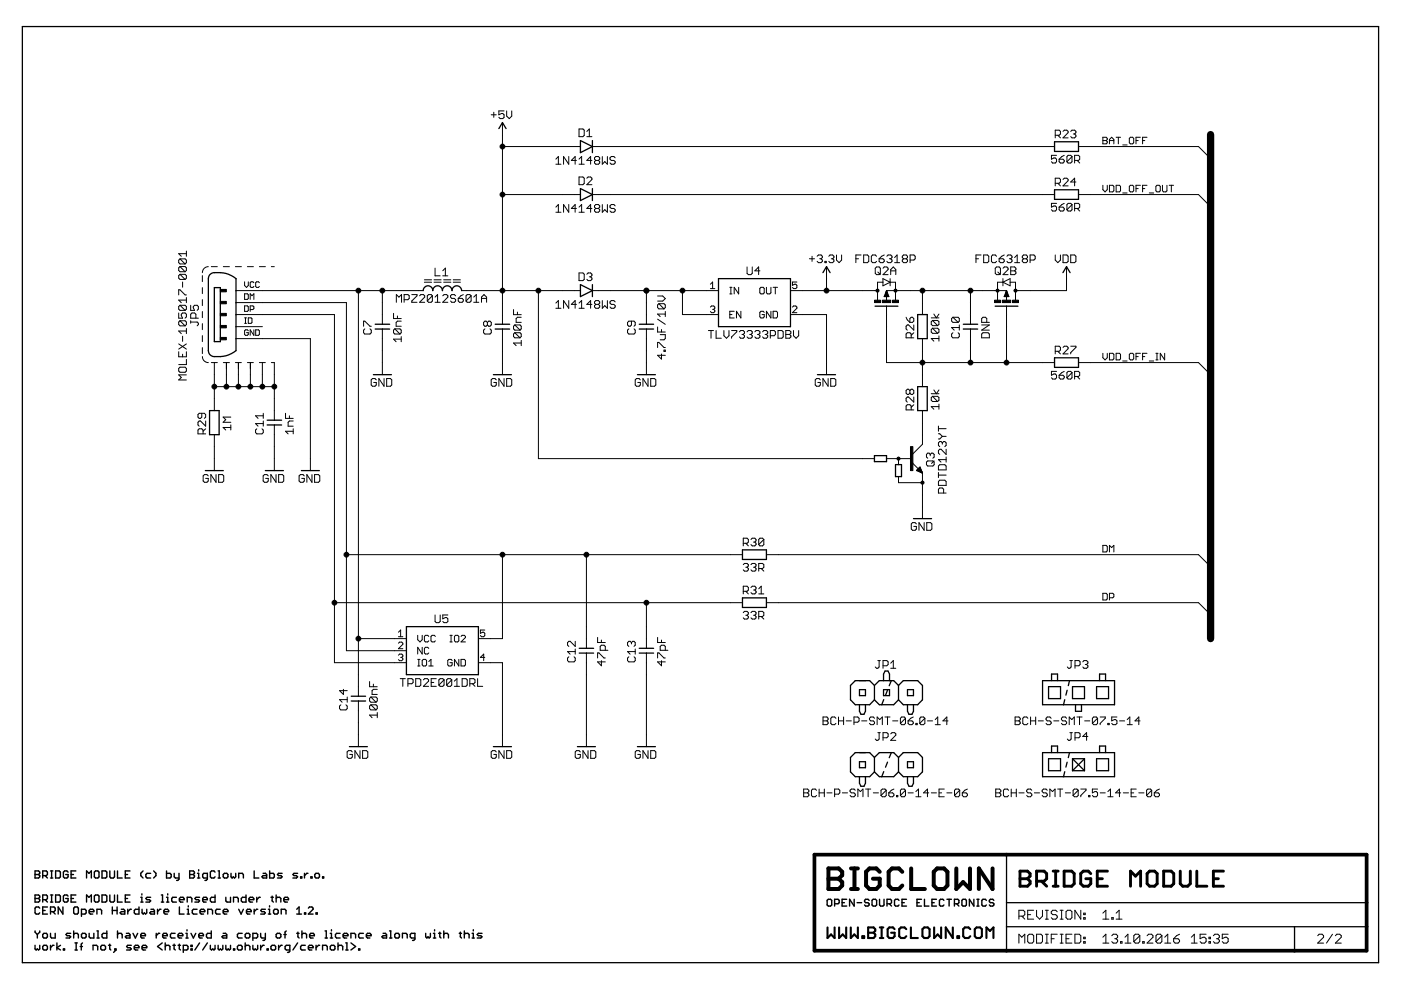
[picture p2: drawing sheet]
<svg xmlns="http://www.w3.org/2000/svg" width="297mm" height="210mm" viewBox="0 0 297 210" stroke-linecap="round" stroke-linejoin="round" font-family="sans-serif">
<g fill="none" stroke="#000" stroke-width=".3">
<path d="M7.4 184.7h.8l.2 .2v.3l-.2 .2 .2 .3v.2l-.2 .3h-.8zM7.4 189.8h.8l.2 .2v.2l-.2 .3 .2 .3v.2l-.2 .3h-.8zM7.4 197.4v.2l.5 .5M7.4 185.4h.8M7.4 190.5h.8M7.9 198.1v.8M8.4 192.6l-.2-.3h-.5l-.3 .3v.9l.3 .3h.5l.2-.3M8.4 197.4v.2l-.5 .5M9.1 185.7h.7l.3-.3v-.5l-.3-.2h-.7v1.5M9.1 190.8h.7l.3-.3v-.5l-.3-.2h-.7v1.5M9.1 193h.5M9.3 197.9h.5l.3 .2v.5l-.3 .3h-.5l-.2-.3v-.5z"/>
<path d="M9.6 185.7l.5 .5M9.6 190.8l.5 .5M10.1 192.3h-1v1.5h1M10.7 184.7h.5M10.7 186.2h.5M10.7 189.8h.5M10.7 191.3h.5M10.7 193.3h.8l.2-.3v-.4l-.2-.3h-.8v1.5M10.7 197.9v.7l.2 .3h.8v-1M10.9 184.7v1.5M10.9 189.8v1.5M11.2 193.3l.5 .5"/>
<path d="M11.8 184.7h.8l.2 .2v1l-.2 .3h-.8zM11.8 189.8h.8l.2 .2v1l-.2 .3h-.8zM12.1 199.9v1.5M13.3 192.3v1.5l-1-1.5v1.5M14.4 184.9l-.2-.2h-.5l-.3 .2v1l.3 .3h.5l.2-.3v-.5h-.5M14.4 190l-.2-.2h-.5l-.3 .2v1l.3 .3h.5l.2-.3v-.5h-.5M15 197.9h-.8l-.2 .2 .2 .3h.5l.3 .2-.3 .3h-.7M15.1 185.4h.5M15.1 190.5h.5M15.6 197.4v1.5M15.6 198.1l.3-.2h.5l.2 .2v.8M15.9 192.3h.5l.2 .3v.9l-.2 .3h-.5l-.3-.3v-.9z"/>
<path d="M15.9 199.9h.5M16.1 184.7h-1v1.5h1M16.1 189.8h-1v1.5h1M16.2 199.9v1.5M17.3 193.8h.7l.3-.3v-.5l-.3-.2h-.7v1.5M17.5 199.9l-.3 .3v1.2M17.5 197.9h.5l.3 .2v.5l-.3 .3h-.5l-.2-.3v-.5zM18.4 186.2v-1.5l.5 .5 .5-.5v1.5M18.4 191.3v-1.5l.5 .4 .5-.4v1.5M18.9 193.3h1l-.2-.5h-.5l-.3 .2v.5l.3 .3h.5M18.9 197.9v.7l.3 .3h.7v-1M20 190l.3-.2h.4l.3 .2v1l-.3 .3h-.4l-.3-.3z"/>
<path d="M20.3 184.7h.4l.3 .2v1l-.3 .3h-.4l-.3-.3v-1zM20.6 193.8v-1h.7l.2 .2v.8M20.6 198.9h.4M20.6 197.4h.2v1.5M21.6 184.7h.8l.2 .2v1l-.2 .3h-.8zM21.6 189.8h.8l.2 .2v1l-.2 .3h-.8zM22.6 197.4v1.5h-.7l-.3-.3v-.5l.3-.2h.7M23.3 184.7v1.2l.2 .3h.5l.3-.3v-1.2M23.3 189.8v1.2l.2 .3h.5l.3-.3v-1.2M23.8 193h1M23.8 192.3v1.5M24.8 192.3v1.5"/>
<path d="M24.9 184.7v1.5h1M24.9 189.8v1.5h1M24.9 197.4v1.5M24.9 198.1l.3-.2h.5l.2 .2v.8M25.7 192.8h.5l.3 .2v.8h-.8l-.2-.3 .2-.2h.8M26.6 185.4h.5M26.6 190.5h.5M26.8 197.9h.5l.3 .2v.8h-.8l-.2-.3 .2-.2h.8M27.1 192.8v1M27.6 184.7h-1v1.5h1M27.6 189.8h-1v1.5h1M27.9 192.8h-.3l-.5 .5"/>
<path d="M28.2 197.9l.5 1 .5-1M29.5 192.3v1.5h-.8l-.2-.3v-.5l.2-.2h.8M29.8 198.4h1v-.3l-.2-.2h-.5l-.3 .2v.5l.3 .3h.5M29.8 191.3h.5M29.8 190.2h.3v1.1M30.1 189.5v.3M30.1 192.8v.7l.3 .3 .2-.3 .3 .3 .2-.3v-.7M30.3 184.7l-.5 .5v.5l.5 .5M31.9 185.2h-.7l-.3 .2v.5l.3 .3h.7M31.9 190.2h-.7l-.3 .3 .3 .3h.5l.2 .2-.2 .3h-.8M32 192.8h.5l.2 .2v.8h-.7l-.3-.3 .3-.2h.7M32.6 184.7l.5 .5v.5l-.5 .5"/>
<path d="M33.1 197.9v1M33.4 192.8v1M33.9 197.9h-.3l-.5 .5M34.1 192.8h-.2l-.5 .5M34.2 189.8h.3v1.5M34.2 191.3h.5M34.4 199.9l-1 .8 1 .7M34.5 198.4h1l-.3-.5h-.5l-.2 .2v.5l.2 .3h.5M34.8 193.3h1l-.3-.5h-.5l-.2 .2v.5l.2 .3h.5M35 199.9v1.5M35.3 184.7v1.5h.7l.3-.3v-.5l-.3-.2h-.7M35.3 191.3h.5"/>
<path d="M35.3 190.2h.3v1.1M35.6 189.5v.3M36.9 185.2v.7l.3 .3h.8M37.1 197.9h-.7l-.3 .2v.5l.3 .3h.7M37.4 190.2h-.8l-.2 .3v.5l.2 .3h.8M37.8 198.4h1l-.3-.5h-.5l-.2 .2v.5l.2 .3h.5M38 185.2v1.2l-.3 .3h-.3M38 190.8h1l-.2-.6h-.5l-.3 .3v.5l.3 .3h.5M38 192.3v1.5h1M39.4 198.9h.5M39.4 197.9h.2v1M39.6 197.1v.3"/>
<path d="M39.7 191.3v-1.1h.7l.3 .3v.8M39.7 193.8h.5M39.7 192.8h.2v1M39.9 192v.3M40.2 184.7h.8l.2 .2v.3l-.2 .2 .2 .3v.2l-.2 .3h-.8zM40.2 185.4h.8M40.5 197.9l.5 1 .5-1M41.8 192.8h-.8l-.2 .2v.5l.2 .3h.8M41.9 186.2h.5M41.9 185.2h.2v1M42.1 184.4v.3M42.1 198.4h1v-.3l-.2-.2h-.5l-.3 .2v.5l.3 .3h.5"/>
<path d="M42.3 190.2h-.7l-.3 .3 .3 .3h.5l.2 .2-.2 .3h-.8M42.3 199.9l-1 1.5M42.4 193.3h1v-.3l-.2-.2h-.5l-.3 .2v.5l.3 .3h.5M43 190.8h1v-.3l-.3-.3h-.5l-.2 .3v.5l.2 .3h.5M44 186.2h-.8l-.2-.3v-.5l.2-.2h.8v1.2l-.3 .3h-.2M44 199.9l-1 1.5M44 193.8v-1h.8l.3 .2v.8M44.8 197.4v1.5h-.8l-.2-.3v-.5l.2-.2h.8M45.6 184.9l-.2-.2h-.5l-.3 .2v1l.3 .3h.5l.2-.3M45.6 189.8v1.5h-.7l-.3-.3v-.5l.3-.3h.7M46.2 184.7h.3v1.5M46.2 186.2h.5"/>
<path d="M46.7 192.8h-.7l-.3 .2v.5l.3 .3h.7M47.3 197.9h.5l.3 .2v.8h-.8l-.2-.3 .2-.2h.8M47.3 185.4l.3-.2h.5l.2 .2v.5l-.2 .3h-.5l-.3-.3zM47.3 193.3h1l-.2-.5h-.5l-.3 .2v.5l.3 .3h.5M47.9 190.2v.8l.2 .3h.8v-1.1M49 185.2v.7l.2 .3 .3-.3 .2 .3 .3-.3v-.7M49.5 191.3v-1.1h.8l.2 .3v.8M50.6 186.2v-1h.8l.2 .2v.8M50.6 192.8l.5 1 .5-1M51.4 197.9h-.8l-.3 .2v.5l.3 .3h.8M52 199.9v1.5M52.2 189.8v1.5h-.8l-.2-.3v-.5l.2-.3h.8"/>
<path d="M52.2 197.9h.5l.3 .2v.5l-.3 .3h-.5l-.2-.3v-.5zM52.3 193.3h1v-.3l-.3-.2h-.5l-.2 .2v.5l.2 .3h.5M52.8 190.8h1v-.3l-.2-.3h-.6l-.2 .3v.5l.2 .3h.6M53.6 198.9h.8l.2-.3v-.5l-.2-.2h-.8v1.5M53.9 184.7v1.5h1M53.9 192.8v1M54.4 190.2v1.1M54.7 192.8h-.3l-.5 .5M55.2 190.2h-.3l-.5 .6M55.3 197.9v.7l.2 .3h.8M55.8 185.2h.5l.2 .2v.8h-.7l-.3-.3 .3-.2h.7M56.3 192.8h-.8l-.2 .2 .2 .3h.5l.3 .2-.3 .3h-.7"/>
<path d="M56.3 197.9v1.2l-.3 .3h-.2M56.9 193.8h.5M56.9 192.8h.2v1M57.1 192v.3M57.2 184.7v1.5h.7l.3-.3v-.5l-.3-.2h-.7M57.4 190.2h.6M57.7 190v1l.3 .3M58 193l.3-.2h.4l.3 .2v.5l-.3 .3h-.4l-.3-.3zM58.5 190.5l.3-.3h.5l.2 .3v.8M58.5 189.8v1.5M58.8 197.9h.5l.2 .2v.5l-.2 .3h-.5l-.3-.3v-.5zM59.6 193.8v-1h.8l.2 .2v.8"/>
<path d="M59.8 185.2h-.7l-.3 .2 .3 .3h.5l.2 .2-.2 .3h-.8M60.2 190.8h1l-.3-.6h-.5l-.2 .3v.5l.2 .3h.5M60.2 198.1h.5M60.7 197.4l-.3 .2v1.3M62.9 193.8h1M62.9 192.8l.5-.5v1.5M62.9 197.9h.5M63.1 185.2h-.8l-.2 .2 .2 .3h.5l.3 .2-.3 .3h-.7M63.1 199.9l-1 1.5M63.2 197.6v1l.2 .3M63.7 185.9h.3v.3h-.3zM64 198.1l.3-.2h.4l.3 .2v.8"/>
<path d="M64 197.4v1.5M64.6 185.2v1M64.6 193.5h.2v.3h-.2zM65.3 185.2h-.3l-.4 .5M65.4 192.6l.2-.3h.5l.3 .3v.2l-1 1h1M65.6 198.4h1.1v-.3l-.3-.2h-.5l-.3 .2v.5l.3 .3h.5M65.9 185.9h.3v.3h-.3zM66.7 185.4l.3-.2h.5l.2 .2v.5l-.2 .3h-.5l-.3-.3zM67 193.5h.3v.3h-.3zM68.4 185.9h.2v.3h-.2zM68.9 198.9h.5M68.9 197.4h.3v1.5"/>
<path d="M70 198.9h.5M70 197.9h.3v1M70.3 197.1v.3M71.7 199.9v1.5M72.1 197.9h-.7l-.3 .2v.5l.3 .3h.7M72.7 198.4h1.1v-.3l-.3-.2h-.5l-.3 .2v.5l.3 .3h.5M73.3 199.9h.3v1.5M74.4 198.9v-1h.7l.3 .2v.8M74.4 199.9l1 .8-1 .7M77 197.9h-.7l-.3 .2v.5l.3 .3h.7M77.7 198.4h1v-.3l-.3-.2h-.5l-.2 .2v.5l.2 .3h.5M81.2 197.9h.5l.3 .2v.8h-.8l-.2-.3 .2-.2h.8"/>
<path d="M82.6 198.9h.5M82.6 197.4h.2v1.5M83.7 198.1l.2-.2h.5l.3 .2v.5l-.3 .3h-.5l-.2-.3zM85.3 198.9v-1h.8l.2 .2v.8M88 198.9h-.8l-.2-.3v-.5l.2-.2h.8v1.2l-.3 .3h-.2M90.3 197.9v.7l.2 .3 .2-.3 .3 .3 .2-.3v-.7M91.9 198.9h.5M91.9 197.9h.2v1M92.1 197.1v.3M93 197.9h.5M93.2 197.6v1l.3 .3M94.1 198.1l.2-.2h.5l.3 .2v.8"/>
<path d="M94.1 197.4v1.5M97.4 197.9h.5M97.6 197.6v1l.3 .3M98.4 198.1l.3-.2h.5l.3 .2v.8M98.4 197.4v1.5M100.1 198.9h.5M100.1 197.9h.3v1M100.4 197.1v.3M102.2 197.9h-.8l-.2 .2 .2 .3h.5l.3 .2-.3 .3h-.7M175.4 190.9l.2-.2h.5l.2 .2v1l-.2 .2h-.5l-.2-.2zM177 191.6h.7l.2-.2v-.5l-.2-.2h-.7v1.4M178.5 191.4h.5"/>
<path d="M179.5 190.7h-1v1.4h1M181.1 190.7v1.4l-1-1.4v1.4M181.7 191.4h1M184.3 190.9l-.3-.2h-.5l-.2 .2v.3l.2 .2h.5l.3 .2v.3l-.3 .2h-.5l-.2-.2M184.9 190.9l.2-.2h.5l.3 .2v1l-.3 .2h-.5l-.2-.2zM186.5 190.7v1.2l.2 .2h.5l.2-.2v-1.2M188.1 191.6h.7l.2-.2v-.5l-.2-.2h-.7v1.4M188.6 191.6l.4 .5M190.6 190.9l-.2-.2h-.5l-.2 .2v1l.2 .2h.5l.2-.2M191.2 191.4h.5M192.2 190.7h-1v1.4h1M194.4 191.4h.5"/>
<path d="M195.4 190.7h-1v1.4h1M196 190.7v1.4h1M197.6 191.4h.5M198.5 190.7h-.9v1.4h.9M200.1 190.9l-.2-.2h-.5l-.2 .2v1l.2 .2h.5l.2-.2M200.8 190.7h.9M201.2 190.7v1.4M202.4 191.6h.7l.2-.2v-.5l-.2-.2h-.7v1.4M202.8 191.6l.5 .5M203.9 190.9l.3-.2h.5l.2 .2v1l-.2 .2h-.5l-.3-.2zM206.5 190.7v1.4l-1-1.4v1.4M207.1 190.7h.5"/>
<path d="M207.1 192.1h.5M207.3 190.7v1.4M209.1 190.9l-.2-.2h-.5l-.2 .2v1l.2 .2h.5l.2-.2M210.7 190.9l-.2-.2h-.5l-.2 .2v.3l.2 .2h.5l.2 .2v.3l-.2 .2h-.5l-.2-.2M7.4 200.4v.8l.3 .2 .2-.2 .3 .2 .2-.2v-.8M9.3 200.4h.5l.3 .3v.5l-.3 .2h-.5l-.2-.2v-.5zM10.7 200.4v1M11.5 200.4h-.3l-.5 .5M12.8 200.4l-.7 .5 .7 .5M13.4 201.2h.3v.2h-.3zM15.9 201.4h.5M17 200.7h.5"/>
<path d="M19.7 201.4v-1h.8l.2 .3v.7M21.4 200.7l.2-.3h.5l.3 .3v.5l-.3 .2h-.5l-.2-.2zM23 200.4h.5M23.3 200.2v1l.2 .2M24.3 201.2h.3v.2h-.3zM24.6 201.4l-.5 .5M27.8 200.4h-.7l-.3 .3 .3 .2h.5l.2 .3-.2 .2h-.8M28.5 200.9h1l-.3-.5h-.5l-.2 .3v.5l.2 .2h.5M30.1 200.9h1v-.2l-.2-.3h-.5l-.3 .3v.5l.3 .2h.5M35 200.7l.3-.3h.5l.2 .3v.7M36.7 200.4h.5M36.9 200.2v1l.3 .2"/>
<path d="M37.8 200.4h.5M38 200.2v1l.3 .2M38.9 201.4h.7l.3-.2v-.5l-.3-.3h-.7v1.5M40.5 200.4h.2v.3h-.2zM40.5 201.2h.2v.2h-.2zM44.6 200.4v.8l.3 .2 .2-.2 .3 .2 .2-.2v-.8M46.2 200.4v.8l.3 .2 .2-.2 .3 .2 .2-.2v-.8M47.9 200.4v.8l.2 .2 .3-.2 .2 .2 .3-.2v-.8M49.5 201.2h.3v.2h-.3zM50.6 200.4h.5l.3 .3v.5l-.3 .2h-.5l-.3-.2v-.5zM52 200.7l.2-.3h.5l.3 .3v.7M53.6 200.4v.8l.3 .2 .2-.2 .3 .2 .2-.2v-.8"/>
<path d="M55.3 200.4v1M56 200.4h-.2l-.5 .5M56.6 201.2h.3v.2h-.3zM57.4 200.7l.3-.3h.5l.2 .3v.5l-.2 .2h-.5l-.3-.2zM59.1 200.4v1M59.8 200.4h-.2l-.5 .5M61.4 201.4h-.7l-.2-.2v-.5l.2-.3h.7v1.3l-.2 .2h-.2M64.7 200.4h-.7l-.3 .3v.5l.3 .2h.7M65.4 200.9h1v-.2l-.3-.3h-.5l-.2 .3v.5l.2 .2h.5M67 200.4v1M67.8 200.4h-.3l-.5 .5M68.4 201.4v-1h.7l.3 .3v.7"/>
<path d="M70.3 200.4h.5l.2 .3v.5l-.2 .2h-.5l-.3-.2v-.5zM71.7 200.7l.2-.3h.5l.3 .3v.7M73.3 201.4h.5M76 201.2h.3v.2h-.3z"/>
</g>
<g fill="none" stroke="#000" stroke-width=".21">
<path d="M104.1 24.3h1.1M104.7 23.8v1.1M106.5 26v42.7M106.5 31.1h16.6M106.9 23.5h-1.1v.8l.5-.2h.3l.3 .2v.6l-.3 .2h-.6l-.2-.2M107.4 23.5v1.1l.6 .5 .5-.5v-1.1M117.9 33.7l.5-.5v1.6M117.9 34.8h1M120.6 33.2v1.6l-1.1-1.6v1.6M122.2 34h-1.1l.8-.8v1.6M122.8 34.8h1.1M122.8 33.7l.5-.5v1.6"/>
<path d="M122.8 27.3h.8l.3 .3v1.1l-.3 .3h-.8zM122.8 37.5h.8l.3 .3v1.1l-.3 .3h-.8zM124.4 29h1.1M124.4 27.9l.5-.6v1.7M124.4 37.8l.3-.3h.5l.3 .3v.3l-1.1 1.1h1.1M125.5 34h-1.1l.8-.8v1.6M125.6 31.1h98M126.3 34l-.3-.3v-.2l.3-.3h.6l.2 .3v.2l-.2 .3M126.3 34h.6M126.3 34l-.3 .3v.2l.3 .3h.6l.2-.3v-.2l-.2-.3M127.7 33.2v1.6l.5-.5 .6 .5v-1.6M130.4 33.5l-.2-.3h-.6l-.3 .3v.2l.3 .3h.6l.2 .3v.2l-.2 .3h-.6l-.3-.3"/>
<path d="M223.7 28.7h.9l.2-.3v-.5l-.2-.3h-.9v1.6M223.7 38.9h.9l.2-.3v-.6l-.2-.2h-.9v1.6M224 32.9h-1.1v.9l.6-.3h.2l.3 .3v.5l-.3 .3h-.5l-.3-.3M224.3 28.7l.5 .5M224.3 38.9l.5 .5M224.6 33.8h.8l.2 .2v.3l-.2 .3h-.6l-.2-.3zM225.4 27.9l.3-.3h.5l.3 .3v.2l-1.1 1.1h1.1M225.4 38l.3-.2h.5l.3 .2v.3l-1.1 1.1h1.1M225.6 32.9l-1 .9M227 27.9l.3-.3h.5l.3 .3v.2l-.3 .3M227.3 33.2l-.3-.3h-.5l-.3 .3v1.1M227.3 33.2v1.1l-.3 .3h-.5l-.3-.3"/>
<path d="M227.3 33.2l-1.1 1.1M227.6 28.4h.2M227.8 34h.9l.2-.2v-.6l-.2-.3h-.9v1.7M227.8 28.4l.3 .3v.3l-.3 .2h-.5l-.3-.2M228.1 38.6h-1.1l.8-.8v1.6M228.4 34l.5 .6M228.7 31.1h25.4l2.6 2.5M233.8 29.1h.7l.3 .2-.3 .5 .3 .5-.3 .2h-.7zM233.8 39.3v.9l.5 .5 .5-.5v-.9M233.8 29.8h.7M235.2 29.8h1M235.2 30.5v-.9l.5-.5 .5 .5v.9"/>
<path d="M235.2 39.3h.7l.3 .2v.9l-.3 .3h-.7zM236.6 39.3h.7l.3 .2v.9l-.3 .3h-.7zM236.6 29.1h1M237.1 29.1v1.4M238 30.7h1M239.4 29.3l.3-.2h.4l.3 .2v1l-.3 .2h-.4l-.3-.2zM239.4 39.5l.3-.2h.4l.3 .2v.9l-.3 .3h-.4l-.3-.3zM240.9 29.8h.4M240.9 40h.4M241.8 29.1h-.9v1.4M241.8 39.3h-.9v1.4M242.3 29.8h.4"/>
<path d="M242.3 40h.4M243.2 29.1h-.9v1.4M243.2 39.3h-.9v1.4M245.1 39.5l.2-.2h.5l.2 .2v.9l-.2 .3h-.5l-.2-.3zM246.5 39.3v1.1l.2 .3h.5l.2-.3v-1.1M247.9 39.3h.9M248.3 39.3v1.4M38.2 54.9h1l.3 .3v.5l-.3 .3M38.2 54.9l-.3 .3v.5l.3 .3h1M38.2 56.5l-.3 .3v.5l.3 .3h1M38.2 58.2l-.3 .2v.6l.3 .2h1M38.2 56.5h1l.3 .3v.5l-.3 .3"/>
<path d="M38.2 58.2h1l.3 .2v.6l-.3 .2M38.2 58.2l1 1M38.2 56.5l1 1.1M38.2 54.9l1 1.1M38.7 59.8v1.1M39.5 53.2v1.1M39.5 53.8h-1.6l.5 .5M42.9 58.4v1.3M44.2 56.5l-.6 .2-.4 .3-.3 .8M44.8 56.5h1.3M47.3 56.5h1.3M49.9 56.5h1.3"/>
<path d="M51.9 59.8v.7l.4 .4 .3-.4v-.7M52.5 56.5h1.2M53.8 59.9l-.2-.1h-.4l-.2 .1v.8l.2 .2h.4l.2-.2M55 59.9l-.2-.1h-.4l-.2 .1v.8l.2 .2h.4l.2-.2M55 56.5h1.3M57.5 56.5h.7M90 59.8h1.5M90 59.3h1.5M92 59.8h1.5M92 59.3h1.5M92.2 56.9v1.6h1.1M93.9 58.5h1.1"/>
<path d="M93.9 57.4l.5-.5v1.6M94.1 59.8h1.5M94.1 59.3h1.5M96.1 59.8h1.5M96.1 59.3h1.5M106.5 41.3h16.6M117.9 43.9l.5-.5v1.6M117.9 45h1M120.6 43.4v1.6l-1.1-1.6v1.6M122.2 44.2h-1.1l.8-.8v1.6M122.8 43.9l.5-.5v1.6M122.8 45h1.1"/>
<path d="M122.8 57.9h.8l.3 .2v1.1l-.3 .3h-.8zM124.4 58.1l.3-.2h.5l.3 .2v.3l-.3 .3M124.9 58.7h.3M125.2 58.7l.3 .3v.2l-.3 .3h-.5l-.3-.3M125.5 44.2h-1.1l.8-.8v1.6M125.6 41.3h98M126.3 44.2l-.3-.3v-.3l.3-.2h.6l.2 .2v.3l-.2 .3M126.3 44.2l-.3 .2v.3l.3 .3h.6l.2-.3v-.3l-.2-.2M126.3 44.2h.6M127.7 43.4v1.6l.5-.6 .6 .6v-1.6M130.4 43.6l-.2-.2h-.6l-.3 .2v.3l.3 .3h.6l.2 .2v.3l-.2 .3h-.6l-.3-.3M158.4 56.6v1.4l.3 .2h.5l.3-.2v-1.4"/>
<path d="M161.1 57.4h-1.1l.8-.8v1.6M169 59.8h-1v.7l.7-.2 .3 .2v.5l-.3 .2h-.4l-.3-.2M171.6 54.9h1.1M172.2 54.3v1.1M173.2 54.3l.3-.2h.6l.2 .2v.3l-.2 .3M173.8 54.9h.3M174.1 54.9l.2 .2v.3l-.2 .3h-.6l-.3-.3M174.9 55.4h.3v.3h-.3zM175.2 56.5v5.1M175.7 54.3l.3-.2h.5l.3 .2v.3l-.3 .3M176.3 54.9h.2M176.5 54.9l.3 .2v.3l-.3 .3h-.5l-.3-.3"/>
<path d="M177.4 54.1v1l.5 .6 .5-.6v-1M181.5 54.9h.5M182.6 54.1h-1.1v1.6M183.1 54.1h.8l.3 .2v1.1l-.3 .3h-.8zM185.8 54.3l-.2-.2h-.6l-.3 .2v1.1l.3 .3h.6l.2-.3M185.8 56.6h.6l.2 .3v1.1l-.2 .2h-.6l-.2-.2v-1.1zM186.1 57.7l.5 .5M186.4 54.9h.8l.3 .2v.3l-.3 .3h-.5l-.3-.3zM187.2 59.1l1.5 .7-1.5 .8zM187.2 59.8h-1.1v3.8M187.2 56.9l.3-.3h.5l.3 .3v.2l-1.1 1.1h1.1M187.5 54.1l-.6 .2-.5 .6"/>
<path d="M188 54.3l.3-.2h.5l.3 .2v.3l-.3 .3M188.6 54.9h.2M188.7 59.8h1.2v3.8M188.7 59.1v1.5M188.8 54.9l.3 .2v.3l-.3 .3h-.5l-.3-.3M188.8 57.4h1.1M188.8 58.2v-1.1l.6-.5 .5 .5v1.1M189.7 55.7h1.1M189.7 54.6l.5-.5v1.6M191.6 54.9l-.3-.3v-.3l.3-.2h.5l.3 .2v.3l-.3 .3M191.6 54.9h.5M191.6 54.9l-.3 .2v.3l.3 .3h.5l.3-.3v-.3l-.3-.2"/>
<path d="M193 55.1h.8l.2-.2v-.6l-.2-.2h-.8v1.6M206.9 54.9h.6M208 54.1h-1.1v1.6M208.6 54.1h.8l.2 .2v1.1l-.2 .3h-.8zM211 56.9l.3-.3h.5l.3 .3v1.1l-.3 .2h-.5l-.3-.2zM211.3 54.3l-.3-.2h-.5l-.3 .2v1.1l.3 .3h.5l.3-.3M211.6 57.7l.5 .5M211.8 54.9h.9l.2 .2v.3l-.2 .3h-.6l-.3-.3zM212.6 59.8h-1.1v3.8M212.6 59.8l1.6-.7v1.5zM212.6 59.1v1.5M212.7 56.9l.2-.3h.6l.2 .3v.2l-1 1.1h1"/>
<path d="M212.9 54.1l-1.1 .8M213.5 54.3l.2-.2h.6l.3 .2v.3l-.3 .3M214 54.9h.3M214.2 59.8h1.1v3.8M214.3 54.9l.3 .2v.3l-.3 .3h-.6l-.2-.3M214.3 56.6h.8l.3 .3v.2l-.3 .3 .3 .3v.3l-.3 .2h-.8zM214.3 57.4h.8M215.1 55.7h1.1M215.1 54.6l.6-.5v1.6M217 54.9l-.3-.3v-.3l.3-.2h.6l.2 .2v.3l-.2 .3M217 54.9h.6M217 54.9l-.3 .2v.3l.3 .3h.6l.2-.3v-.3l-.2-.2"/>
<path d="M218.4 55.1h.8l.3-.2v-.6l-.3-.2h-.8v1.6M223.7 54.1v1l.6 .6 .5-.6v-1M224 43.1h-1.1v.8l.6-.2h.2l.3 .2v.6l-.3 .2h-.5l-.3-.2M224.6 43.9h.8l.2 .3v.3l-.2 .2h-.6l-.2-.2zM225.4 54.1h.8l.3 .2v1.1l-.3 .3h-.8zM225.6 43.1l-1 .8M226.1 56.5v5.1h-10.8M227 54.1h.8l.3 .2v1.1l-.3 .3h-.8zM227.3 43.4l-.3-.3h-.5l-.3 .3v1.1M227.3 43.4v1.1l-.3 .2h-.5l-.3-.2M227.3 43.4l-1.1 1.1M227.8 44.2h.9l.2-.3v-.5l-.2-.3h-.9v1.6"/>
<path d="M228.4 44.2l.5 .5M228.7 41.3h25.4l2.6 2.5M238 40.9h1M243.7 40.9h.9M37.9 62.5v-1.1h.3l1 1.1h.3M37.9 66.4v1.1h.8l-.3-.9 .3-.2h.5l.3 .2v.6l-.3 .3M37.9 74.6v1h1.6v-1M37.9 78.1l.3-.2h1l.3 .2v.6l-.3 .2h-1l-.3-.2zM37.9 72.9l1.6 1.1M38.2 68l-.3 .3v.5l.3 .3h1M38.2 64.7l-.3 .3v.5l.3 .3h1M38.2 64.7h1l.3 .3v.5l-.3 .3"/>
<path d="M38.2 68h1l.3 .3v.5l-.3 .3M38.2 68l1 1.1M38.2 64.7l1 1.1M38.7 71.3v1.1M38.7 75.1v.5M39.5 79.5h-1.6l.5 .5-.5 .6h1.6M39.5 63.1v1.1M39.5 69.6v1.1M39.5 76.2v1.1h-1.6M39.5 72.9l-1.6 1.1M39.5 70.2h-1.6l.5 .5M39.5 63.6h-1.6l.5 .6"/>
<path d="M40.4 64.7v1.1h.9l-.3-.5v-.3l.3-.3h.5l.3 .3v.5l-.3 .3M40.4 68.3h1.4l.3 .2v.3l-.3 .3M40.4 68v.5M41.5 67.5v-.9l-.2-.2h-.6l-.3 .2v.9h1.7M42.9 75.6l.3 .8 .4 .4 .6 .1M42.9 61v1.3M42.9 63.5v1.3M42.9 66.1v1.3M42.9 68.6v1.3M42.9 71.2v1.2M42.9 73.7v1.3M44.8 76.9h1.3"/>
<path d="M45.4 76.9v10.2M47.3 76.9h1.3M48 76.9v5.1M49.9 76.9h1.3M50 66.7h20.9v73.8h15.3M50 64.2h23.4v73.8h12.8M50 71.8h15.8v28M50 61.6h39.7M50 69.3h5.6M50.5 76.9v5.1M51.9 67.4h.4M51.9 64.9h.6l.1 .1v.8l-.1 .2h-.6z"/>
<path d="M51.9 62.3h.6l.1 .2v.8l-.1 .2h-.6zM51.9 68.6h.4M52 67.4v1.2M52.5 76.9h1.2M52.6 70.1l-.1-.2h-.5l-.1 .2v.8l.1 .2h.5l.1-.2v-.4h-.3M52.6 67.4h.6l.2 .2v.8l-.2 .2h-.6zM53 65.6h.6l.2-.2v-.4l-.2-.1h-.6v1.1M53 63.5v-1.2l.4 .4 .4-.4v1.2M53.1 76.9v5.1M53.8 69.9v1.2l-.8-1.2v1.2M54.2 69.9h.6l.2 .2v.8l-.2 .2h-.6zM55 76.9h1.3"/>
<path d="M55.6 76.9v5.1M57.5 76.9h.7v12.2M76 61.6v86M77.1 69.2v-1.1h.2l1.1 1.1h.3M77.3 69.7l-.2 .3v.5l.2 .3h1.1l.3-.3v-.5l-.3-.3M81.1 61.6v7.1M81.1 69.8v9.6M83.4 66.4v1.1h1.7M83.7 69.7h1.1l.3 .3v.5l-.3 .3M83.7 69.7l-.3 .3v.5l.3 .3h1.1M83.7 69.7l1.1 1.1M84 64.1v-1.6l.6 .5 .5-.5v1.6"/>
<path d="M84.3 67v.5M85.1 71.9h-1.7l.6 .6M85.1 71.4v1.1M85.1 68.1h-.8l-.3 .3v.8h1.1M85.7 63.5h.8l.3-.2v-.6l-.3-.2h-.8v1.6M87.3 62.5h1.1v.2l-1.1 1.1v.3h1.1M89 62.7l.2-.2h.6l.2 .2v.3l-1 1.1h1M91.7 62.7l-.3-.2h-.5l-.3 .2v1.1M91.7 62.7v1.1l-.3 .3h-.5l-.3-.3M91.7 62.7l-1.1 1.1M92.2 64.1h1.1M92.2 63l.6-.5v1.6"/>
<path d="M93.9 62.7l.2-.2h.6l.3 .2v.3l-1.1 1.1h1.1M96.6 62.7l-.3-.2h-.5l-.3 .2v.3l.3 .3h.5l.3 .2v.3l-.3 .3h-.5l-.3-.3M97.2 63.3h.8l.2 .2v.3l-.2 .3h-.6l-.2-.3zM97.9 61.6h25.2M98.2 62.5l-.5 .2-.5 .6M99.9 62.7l-.3-.2h-.5l-.3 .2v1.1M99.9 62.7v1.1l-.3 .3h-.5l-.3-.3M99.9 62.7l-1.1 1.1M100.4 64.1h1.1M100.4 63l.6-.5v1.6M102.1 63.3h1.1M102.1 64.1v-1.1l.5-.5 .6 .5v1.1"/>
<path d="M102.8 69.7l-.3 .3v.5l.3 .3h1.1l.3-.3v-.5l-.3-.3M103.3 68.4l.3-.3h.3l.3 .3v.5l-.3 .3h-.3l-.3-.3M103.3 68.4l-.2-.3h-.3l-.3 .3v.5l.3 .3h.3l.2-.3M103.3 68.4v.5M106.5 69.8v9.6M108.9 65.6v1.1h1.6M109.2 68.9h1.1l.2 .3v.5l-.2 .3M109.2 70.5h1.1l.2 .3v.6l-.2 .2M109.2 70.5l-.3 .3v.6l.3 .2h1.1M109.2 68.9l-.3 .3v.5l.3 .3h1.1M109.2 70.5l1.1 1.1M109.2 68.9l1.1 1.1"/>
<path d="M109.7 66.2v.5M110.5 72.7h-1.6l.5 .6M110.5 72.2v1.1M110.5 67.3h-.8l-.3 .2v.8h1.1M114.2 61.6v35.6h71.2M117.9 64.3l.5-.6v1.7M117.9 65.4h1M120.6 63.7v1.7l-1.1-1.7v1.7M122.2 64.5h-1.1l.8-.8v1.7M122.8 64.3l.5-.6v1.7M122.8 65.4h1.1M125.5 64.5h-1.1l.8-.8v1.7"/>
<path d="M125.6 61.6h26.7M126.3 64.5l-.3-.2v-.3l.3-.3h.6l.2 .3v.3l-.2 .2M126.3 64.5l-.3 .3v.3l.3 .3h.6l.2-.3v-.3l-.2-.3M126.3 64.5h.6M127.7 63.7v1.7l.5-.6 .6 .6v-1.7M130.4 64l-.2-.3h-.6l-.3 .3v.3l.3 .2h.6l.2 .3v.3l-.2 .3h-.6l-.3-.3M133.3 69.7l-.2 .3v.5l.2 .3h1.1l.3-.3v-.5l-.3-.3M133.9 68.1v.8l-.3 .3h-.3l-.2-.3v-.5l.2-.3h1.1l.3 .3v.5l-.3 .3M137.1 61.6v7.1M137.1 69.8v9.6M139.4 69.3v1.1h1.7M139.4 73.7v-1.1h.3l1.1 1.1h.3"/>
<path d="M139.4 67.7l1.7 1.1M139.4 62.8h1.1l.6 .5-.6 .5h-1.1M139.7 64.4h1.1l.3 .3v.5l-.3 .3M139.7 64.4l-.3 .3v.5l.3 .3h1.1M139.7 64.4l1.1 1.1M140 71h1.1v.8l-.3 .3h-.8M140.3 75.1v1l-.9-.8h1.7M140.3 69.9v.5M140.8 74.2h.3v.3h-.3zM141.1 66v1.1M141.1 66.6h-1.7l.6 .5M144.7 61.6v5.1h7.6"/>
<path d="M150.2 70.1h1.1M150.6 65.1l.3-.2h.4l.3 .2v.3l-.3 .2M150.6 60.3l.5-.5v1.4M150.6 61.2h1M150.7 70.1v1.6M151.1 65.6h.2M151.3 65.6l.3 .2-.3 .5h-.4l-.3-.2M151.8 70.1v1.6h1.1M153.5 70.1v1.1l.5 .5 .6-.5v-1.1M154.7 66.7h.5M154.7 62.3h.5M154.7 60.9h.5"/>
<path d="M155 60.9v1.4M155.1 70.1h1.1v.3l-1.1 1v.3M155.7 66h-1v1.4h1M156.6 60.9v1.4l-.9-1.4v1.4M156.8 70.4l.2-.3h.6l.2 .3v.2l-.2 .3M157.1 66v1.4l-1-1.4v1.4M157.3 70.9h.3M157.6 70.9l.2 .3v.2l-.2 .3h-.6l-.2-.3M158.4 70.4l.3-.3h.5l.3 .3v.2l-.3 .3M158.9 70.9h.3M159.2 70.9l.3 .3v.2l-.3 .3h-.5l-.3-.3M160 70.4l.3-.3h.5l.3 .3v.2l-.3 .3"/>
<path d="M160.6 70.9h.2M160.8 70.9l.3 .3v.2l-.3 .3h-.5l-.3-.3M161.3 60.9h.5l.2 .3v.9l-.2 .2h-.5l-.2-.2v-.9zM161.7 70.4l.2-.3h.6l.3 .3v.2l-.3 .3M162 66.2l-.2-.2h-.5l-.2 .2v1l.2 .2h.5l.2-.2v-.5h-.4M162.2 70.9h.3M162.5 70.9l.3 .3v.2l-.3 .3h-.6l-.2-.3M162.5 60.9v1.2l.3 .2h.4l.2-.2v-1.2M163.3 71.2h.8l.3-.3v-.5l-.3-.3h-.8v1.6M163.4 66v1.4l-.9-1.4v1.4M163.9 66h.7l.2 .2v1l-.2 .2h-.7zM163.9 60.9h.9"/>
<path d="M164.4 60.9v1.4M165 70.1h.8l.3 .3v1l-.3 .3h-.8zM166.6 70.1h.8l.3 .3v.2l-.3 .3 .3 .3v.2l-.3 .3h-.8zM166.6 70.9h.8M167.6 66.7h7.6v12.7M167.6 61.6h18.5M168 65.1l.3-.2h.4l.3 .2v.3l-1 .9h1M168.2 70.1v1.1l.6 .5 .5-.5v-1.1M188 61.6h25.4M188 61.6v2M188 64.9v12h35.6M188 61.6l.5 1.3h-1z"/>
<path d="M188 61.6l-.4 1.3M188 61.6l-.3 1.3M188 61.6l-.2 1.3M188 61.6l.1 1.3M188 61.6l.2 1.3M188 61.6l.3 1.3M192.1 67.3l.3 .5 .5 .5M192.9 67.5l.3-.2h.3l.2 .2v.6l-.2 .2h-.6zM193.2 71.6v-.8l-.3-.3h-.5l-.3 .3v.8h1.6M193.7 68.9v1.1l-1.1-1.1h-.2l-.3 .3v.5l.3 .3M193.7 70.5l-.5 .6M195.6 61.6v5.1"/>
<path d="M195.6 71.8v10.2M197.4 67.4h1.7M197.7 67.9h1.1l.3 .3v.6l-.3 .2M197.7 69.6h1.1l.3 .3v.5l-.3 .3M197.7 69.6l-.3 .3v.5l.3 .3h1.1M197.7 67.9l-.3 .3v.6l.3 .2h1.1M197.7 69.6l1.1 1.1M197.7 67.9l1.1 1.1M198 66.6l.5 .8 .6-.8M199.1 71.8h-1.7l.6 .5M199.1 71.2v1.1M202 70.5l-.2 .3v.6l.2 .2h1.1l.3-.2v-.6l-.3-.3"/>
<path d="M202 67.3l-.2 .2v.6l.2 .2h1.1M202 67.3h1.1l.3 .2v.6l-.3 .2M202 67.3l1.1 1M203.4 68.9v1.1M203.4 69.4h-1.6l.5 .6M205.8 61.6v7.1M205.8 69.8v7.1M208.1 68.9h1.7l-1.7 1.1h1.7M208.4 70.5h1.1l.3 .3v.8h-1.7v-.8zM209.2 68.3v-.8l-.3-.2h-.5l-.3 .2v.8h1.7M213.4 61.6l.5 1.3h-1zM213.4 61.6v2"/>
<path d="M213.4 64.9v12M213.4 61.6l.4 1.3M213.4 61.6l.3 1.3M213.4 61.6l.1 1.3M213.4 61.6l-.1 1.3M213.4 61.6l-.3 1.3M213.4 61.6l-.4 1.3M223.7 74.5h.9l.2-.3v-.5l-.2-.3h-.9v1.6M224 78.7h-1.1v.9l.6-.3h.2l.3 .3v.5l-.3 .3h-.5l-.3-.3M224.3 74.5l.5 .5M224.6 79.6h.8l.2 .2v.3l-.2 .3h-.6l-.2-.3zM225.4 73.7l.3-.3h.5l.3 .3v.2l-1.1 1.1h1.1"/>
<path d="M225.6 78.7l-1 .9M227 73.4h1.1v.3l-1.1 1.1v.2M227.3 79l-.3-.3h-.5l-.3 .3v1.1M227.3 79v1.1l-.3 .3h-.5l-.3-.3M227.3 79l-1.1 1.1M227.8 79.8h.9l.2-.2v-.6l-.2-.3h-.9v1.7M228.4 79.8l.5 .6M228.7 76.9h25.4l2.6 2.5M233.8 74.9v.9l.5 .5 .5-.5v-.9M235.2 74.9h.7l.3 .2v1l-.3 .2h-.7zM236.6 74.9h.7l.3 .2v1l-.3 .2h-.7zM238 76.5h1"/>
<path d="M239.4 75.1l.3-.2h.4l.3 .2v1l-.3 .2h-.4l-.3-.2zM240.9 75.6h.4M241.8 74.9h-.9v1.4M242.3 75.6h.4M243.2 74.9h-.9v1.4M243.7 76.5h.9M245.1 76.3h.4M245.1 74.9h.4M245.3 74.9v1.4M246.9 74.9v1.4l-.9-1.4v1.4M42.8 87.6v.8l-.3 .3h-.3l-.2-.3v-.5l.2-.3h1.1l.3 .3v.5l-.3 .3M43.1 92v-.8l-.3-.3h-.6l-.2 .3v.8h1.6"/>
<path d="M43.6 89.3v1.1l-1.1-1.1h-.3l-.2 .2v.6l.2 .3M43.6 90.9l-.5 .5M45.4 92.2v7.6M45.4 82h12.8M48.9 90.6h-1.6l.6 .6M48.9 90.1v1.1M48.9 88.4h-1.6l.6 .6-.6 .5h1.6M54.4 90.9l-.2 .3v.5l.2 .3h1.1l.3-.3v-.5l-.3-.3M55.8 87.6v1.1M55.8 89.3v1.1M55.8 89.8h-1.6l.5 .6M55.8 88.2h-1.6l.5 .5"/>
<path d="M58.2 90.1v9.7M60.5 87.6v1.1h1.7M61.4 88.2v.5M62.2 91.4h-1.7l.6 .6M62.2 90.9v1.1M62.2 89.3h-.8l-.3 .2v.9h1.1M79.8 80.5l-.3-.2h-.5l-.3 .2v1.1l.3 .3h.5l.3-.3v-.5h-.6M81.4 80.3v1.6l-1.1-1.6v1.6M82 80.3h.8l.3 .2v1.1l-.3 .3h-.8zM105.2 80.5l-.3-.2h-.5l-.3 .2v1.1l.3 .3h.5l.3-.3v-.5h-.5M106.9 80.3v1.6l-1.1-1.6v1.6M107.4 80.3h.8l.3 .2v1.1l-.3 .3h-.8z"/>
<path d="M135.8 80.5l-.3-.2h-.6l-.2 .2v1.1l.2 .3h.6l.3-.3v-.5h-.6M137.4 80.3v1.6l-1.1-1.6v1.6M138 80.3h.8l.2 .2v1.1l-.2 .3h-.8zM173.9 80.5l-.2-.2h-.6l-.3 .2v1.1l.3 .3h.6l.2-.3v-.5h-.5M175.6 80.3v1.6l-1.1-1.6v1.6M176.1 80.3h.8l.3 .2v1.1l-.3 .3h-.8zM188 97.2h5M190.5 97.2v1.3M192.9 82.8v.6M192.9 82.8l.3-.3h.3l.2 .3v.6l-.2 .2h-.3l-.3-.2M192.9 82.8l-.3-.3h-.2l-.3 .3v.6l.3 .2h.2l.3-.2M193.2 86.9v-.8l-.3-.3h-.5l-.3 .3v.8h1.6"/>
<path d="M193.3 98l2.3 2.3M193.7 84.2v1.1l-1.1-1.1h-.2l-.3 .3v.5l.3 .3M193.7 85.8l-.5 .6M194.3 99.8l.8-.8 .5 1.3zM194.4 99.7l1.2 .6M194.5 99.6l1.1 .7M194.6 99.5l1 .8M194.8 99.3l.8 1M194.9 99.2l.7 1.1M194.9 99.1l.7 1.2M195 99.1l.6 1.2M195.6 87.1v7.1l-2.3 2.3"/>
<path d="M196.4 98l.3-.3h1.1l.3 .3v.5l-.3 .3h-1.1l-.3-.3zM197.2 96.4l-.2-.3h-.3l-.3 .3v.5l.3 .3M197.2 96.4l.3-.3h.3l.3 .3v.5l-.3 .3M197.2 96.4v.2M197.4 83.5h1.7M197.7 84h1.1l.3 .3v.6l-.3 .2M197.7 84l-.3 .3v.6l.3 .2h1.1M197.7 84l1.1 1.1M198 82.7l.5 .8 .6-.8M198.1 97.7l-.6 .6M199 90.3v1.1M199 92h.2l.6 .5"/>
<path d="M199 90.9h1.6M199.1 85.7v1.1M199.1 86.2h-1.7l.6 .6M199.2 98.5h1.1l.3 .3v.8h-1.6v-.8zM199.8 93.9l-.3-.3h-.3l-.2 .3v.5l.2 .3M199.8 93.9l.3-.3h.2l.3 .3v.5l-.3 .3M199.8 93.9v.3M199.8 92.5l-.6 .6h-.2M199.8 92.5h.8M200.6 95.2v1.2l-1.1-1.2h-.3l-.2 .3v.6l.2 .3M200.6 96.9v1.1M200.6 97.5h-1.6l.5 .5"/>
<path d="M44.2 100.9l-.3-.3h-.6l-.2 .3v1.1l.2 .3h.6l.3-.3v-.6h-.6M45.8 100.6v1.7l-1.1-1.7v1.7M46.4 100.6h.8l.2 .3v1.1l-.2 .3h-.8zM56.9 100.9l-.3-.3h-.5l-.3 .3v1.1l.3 .3h.5l.3-.3v-.6h-.6M58.5 100.6v1.7l-1.1-1.7v1.7M59.1 100.6h.8l.3 .3v1.1l-.3 .3h-.8zM64.5 100.9l-.3-.3h-.5l-.3 .3v1.1l.3 .3h.5l.3-.3v-.6h-.5M66.1 100.6v1.7l-1-1.7v1.7M66.7 100.6h.8l.3 .3v1.1l-.3 .3h-.8zM73.4 117.6h84M106.5 117.6v17.8h-5.1M124.3 117.6v19.9"/>
<path d="M157.6 119.7l.2-.2h.6l.3 .2v.3l-.3 .3M157.6 115.2h.8l.3-.3v-.5l-.3-.3h-.8v1.6M158.1 115.2l.6 .5M159.2 119.7l.3-.2h.5l.3 .2v.3l-.3 .3M159.2 114.4l.3-.3h.5l.3 .3v.3l-.3 .2M159.8 114.9h.2M160 114.9l.3 .3v.3l-.3 .2h-.5l-.3-.2M161.9 114.4l-.2-.3h-.6l-.2 .3v1.1M161.9 114.4v1.1l-.2 .2h-.6l-.2-.2M161.9 114.4l-1 1.1M162.5 117.6h91.6l2.6 2.5M190.5 101v1.3h5.1"/>
<path d="M194.3 111.1l-.3-.3h-.5l-.3 .3v1.1l.3 .2h.5l.3-.2v-.6h-.6M195.6 100.3v9.7M195.9 110.8v1.6l-1.1-1.6v1.6M196.5 110.8h.8l.3 .3v1.1l-.3 .2h-.8zM199 100.2v1.1M199 100.7h1.6M199.2 101.8h1.1l.3 .3v.8h-1.6v-.8zM200.1 104.5v-.8l-.3-.2h-.6l-.2 .2v.8h1.6M233.8 115.6h.7l.3 .3v.9l-.3 .2h-.7zM235.2 117v-1.4l.5 .5 .5-.5v1.4M70.9 127.8h86.5M76 135.4h10.2"/>
<path d="M84.5 136.4l.2-.3h.5l.2 .3v.2l-.9 .9h.9M84.5 138.9l.2-.2h.5l.2 .2-.2 .5M84.5 135h.9M84.5 134l.4-.4v1.4M84.9 139.4h.3M85.2 139.4l.2 .2-.2 .5h-.5l-.2-.3M88.6 134.7v.9l.4 .5 .5-.5v-.9M88.6 139.8h.4M88.8 139.8v1.4M89.5 137.2v1.5l-.9-1.5v1.5M89.7 139.8h.5l.2 .2v1l-.2 .2h-.5l-.2-.2v-1zM90.9 137.5l-.2-.3h-.5l-.2 .3v.9l.2 .3h.5l.2-.3"/>
<path d="M90.9 134.9l-.2-.2h-.5l-.2 .2v1l.2 .2h.5l.2-.2M92.2 130.4v1.4l.3 .2h.5l.3-.2v-1.4M92.3 134.9l-.2-.2h-.5l-.2 .2v1l.2 .2h.5l.2-.2M95 130.4h-1.1v.8l.5-.3h.3l.3 .3v.6l-.3 .2h-.6l-.2-.2M95.4 136.1h.5M95.4 134.7h.5M95.6 134.7v1.4M96.6 134.7h.4l.3 .2v1l-.3 .2h-.4l-.2-.2v-1zM97.3 139.8v1.4l-.9-1.4v1.4M97.7 134.9l.3-.2h.4l.3 .2v.3l-1 .9h1M97.7 139.8h.7l.3 .2v1l-.3 .2h-.7zM102.8 133.6h-.9v.7l.4-.3 .5 .3v.4l-.2 .3h-.5l-.2-.3"/>
<path d="M102.8 139.4h-.9l.7-.7v1.4M120.6 139.3l-.3 .2v.6l.3 .2h1.1l.3-.2v-.6l-.3-.2M122 136v1.1l-1.1-1.1h-.3l-.3 .2v.6l.3 .3M122 137.6v1.1M122 138.2h-1.7l.6 .5M124.3 138.5v19.8M126.7 135.1v1.1h1.6M126.7 139.5v-1.1h.3l1.1 1.1h.2M127.5 135.7v.5M128.3 137.9v-.8l-.2-.3h-.6l-.2 .3v.8h1.6M133.3 139.3l-.2 .2v.6l.2 .2h1.1l.3-.2v-.6l-.3-.2M133.9 136.2l.3-.2h.2l.3 .2v.6l-.3 .3"/>
<path d="M133.9 136.2l-.3-.2h-.3l-.2 .2v.6l.2 .3M133.9 136.2v.3M134.7 137.6v1.1M134.7 138.2h-1.6l.5 .5M137.1 127.8v9.7M137.1 138.5v19.8M139.4 135.1v1.1h1.7M139.4 139.5v-1.1h.3l1.1 1.1h.3M140.3 135.7v.5M141.1 137.9v-.8l-.3-.3h-.5l-.3 .3v.8h1.6M157.6 125.4h.8l.3-.3v-.5l-.3-.3h-.8v1.6M157.6 129.9l.2-.3h.6l.3 .3v.3l-.3 .3"/>
<path d="M158.1 120.3h.3M158.1 130.5h.3M158.1 125.4l.6 .5M158.4 120.3l.3 .2v.3l-.3 .3h-.6l-.2-.3M158.4 130.5l.3 .2v.3l-.3 .3h-.6l-.2-.3M159.2 124.6l.3-.3h.5l.3 .3v.2l-.3 .3M159.2 129.9l.3-.3h.5l.3 .3v.3l-.3 .3M159.8 120.3h.2M159.8 130.5h.2M159.8 125.1h.2M160 120.3l.3 .2v.3l-.3 .3h-.5l-.3-.3M160 125.1l.3 .3v.2l-.3 .3h-.5l-.3-.3"/>
<path d="M160 130.5l.3 .2v.3l-.3 .3h-.5l-.3-.3M160.9 120.5h.8l.2-.2v-.6l-.2-.2h-.8v1.6M160.9 130.7h.8l.2-.2v-.6l-.2-.3h-.8v1.7M160.9 125.9h1M160.9 124.8l.5-.5v1.6M161.4 120.5l.5 .6M161.4 130.7l.5 .6M162.5 127.8h91.6l2.6 2.5M233.8 125.8h.7l.3 .2v1l-.3 .2h-.7zM235.2 126.7h.7l.3-.2v-.5l-.3-.2h-.7v1.4M72.3 149.4l-.3 .3v.5l.3 .3h1l.3-.3v-.5l-.3-.3M72.8 146.2v1l-.8-.8h1.6"/>
<path d="M73.6 147.8v1.1M73.6 148.3h-1.6l.5 .6M74.7 159.4l-.3-.2h-.5l-.3 .2v1.1l.3 .3h.5l.3-.3v-.5h-.6M76 148.6v9.7M76.3 159.2v1.6l-1.1-1.6v1.6M76.9 159.2h.8l.3 .2v1.1l-.3 .3h-.8zM78.4 144.5v1.1h1.6M78.6 147.8h1.1l.3 .3v.5l-.3 .3M78.6 149.4h1.1l.3 .3v.5l-.3 .3M78.6 149.4l-.2 .3v.5l.2 .3h1.1M78.6 147.8l-.2 .3v.5l.2 .3h1.1M78.6 149.4l1.1 1.1"/>
<path d="M78.6 147.8l1.1 1.1M79.2 145.1v.5M80 151.6h-1.6l.5 .6M80 151.1v1.1M80 146.2h-.8l-.3 .2v.8h1.1M84.9 143.9h1M85.4 143.9v1.6M86.5 145h.8l.3-.3v-.6l-.3-.2h-.8v1.6M88.1 143.9h.8l.3 .2v1.1l-.3 .3h-.8zM88.6 141.2h.4M89.8 144.1l.2-.2h.6l.3 .2v.3l-1.1 1.1h1.1M90.9 140.3l.5-.5v1.4"/>
<path d="M90.9 141.2h.9M91.4 144.7h.6M92.5 143.9h-1.1v1.6h1.1M94.1 144.1l-.2-.2h-.6l-.3 .2v1.1M94.1 144.1v1.1l-.2 .3h-.6l-.3-.3M94.1 144.1l-1.1 1.1M95.8 144.1l-.3-.2h-.5l-.3 .2v1.1M95.8 144.1v1.1l-.3 .3h-.5l-.3-.3M95.8 144.1l-1.1 1.1M95.9 140l-.3-.2h-.4l-.3 .2v1l.3 .2h.4l.3-.2v-.5h-.5M96.3 145.5h1.1M96.3 144.4l.6-.5v1.6"/>
<path d="M98 143.9h.8l.3 .2v1.1l-.3 .3h-.8zM99.6 145h.8l.3-.3v-.6l-.3-.2h-.8v1.6M100.2 145l.5 .5M101.3 143.9v1.6h1M101.4 140.5h5.1v17.8M105.2 159.4l-.3-.2h-.5l-.3 .2v1.1l.3 .3h.5l.3-.3v-.5h-.5M106.9 159.2v1.6l-1.1-1.6v1.6M107.4 159.2h.8l.3 .2v1.1l-.3 .3h-.8zM123 159.4l-.2-.2h-.6l-.2 .2v1.1l.2 .3h.6l.2-.3v-.5h-.5M124.7 159.2v1.6l-1.1-1.6v1.6M125.2 159.2h.8l.3 .2v1.1l-.3 .3h-.8zM127.5 140.1v1.1l-.8-.9h1.6"/>
<path d="M135.8 159.4l-.3-.2h-.6l-.2 .2v1.1l.2 .3h.6l.3-.3v-.5h-.6M137.4 159.2v1.6l-1.1-1.6v1.6M138 159.2h.8l.2 .2v1.1l-.2 .3h-.8zM140.3 140.1v1.1l-.9-.9h1.7M174.5 152h.8l.3 .3v.3l-.3 .2 .3 .3v.3l-.3 .2h-.8zM174.5 152.8h.8M177.2 152.3l-.2-.3h-.6l-.3 .3v1.1l.3 .2h.6l.2-.2M177.8 152.8h1.1M177.8 152v1.6M178.9 152v1.6M179.4 152.8h1.1M181.1 153.1h.8l.2-.3v-.5l-.2-.3h-.8v1.6"/>
<path d="M182.7 152.8h1.1M185.4 152.3l-.3-.3h-.5l-.3 .3v.3l.3 .2h.5l.3 .3v.3l-.3 .2h-.5l-.3-.2M186 153.6v-1.6l.5 .6 .6-.6v1.6M186.1 140.1h.5M186.1 155.3h.5M186.4 140.1v1.3l-.3 .3h-.3l-.2-.3M186.4 155.3v1.4l-.3 .3h-.3l-.2-.3M187.2 141.2h.8l.3-.3v-.6l-.3-.2h-.8v1.6M187.2 156.4h.8l.3-.3v-.5l-.3-.3h-.8v1.7M187.6 152h1.1M188.2 152v1.6M188.8 155.6l.3-.3h.6l.2 .3v.3l-1.1 1.1h1.1"/>
<path d="M188.8 141.7h1.1M188.8 140.6l.6-.5v1.6M189.3 152.8h1.1M192 152.3l-.3-.3h-.5l-.3 .3v1.1M192 152.3v1.1l-.3 .2h-.5l-.3-.2M192 152.3l-1.1 1.1M192.5 152.8h.9l.2 .3v.3l-.2 .2h-.6l-.3-.2zM193.6 152l-.5 .3-.6 .5M194.2 153.4h.3v.2h-.3zM196.1 152.3l-.3-.3h-.5l-.3 .3v1.1M196.1 152.3v1.1l-.3 .2h-.5l-.3-.2M196.1 152.3l-1.1 1.1"/>
<path d="M196.6 152.8h1.1M198.3 153.6h1.1M198.3 152.6l.5-.6v1.6M201 152.8h-1.1l.8-.8v1.6M215.2 152h.8l.3 .3v.3l-.3 .2 .3 .3v.3l-.3 .2h-.8zM215.2 152.8h.8M217.9 152.3l-.2-.3h-.6l-.2 .3v1.1l.2 .2h.6l.2-.2M218.5 152.8h1.1M218.5 152v1.6M219.6 152v1.6M220.1 152.8h1.1M222.9 152.3l-.3-.3h-.6l-.2 .3v.3l.2 .2h.6l.3 .3v.3l-.3 .2h-.6l-.2-.2"/>
<path d="M223.4 152.8h1.1M226.1 152.3l-.2-.3h-.6l-.3 .3v.3l.3 .2h.6l.2 .3v.3l-.2 .2h-.6l-.3-.2M226.7 153.6v-1.6l.5 .6 .6-.6v1.6M226.8 140.1h.6M226.8 155.3h.6M227.1 140.1v1.3l-.3 .3h-.3l-.2-.3M227.1 155.3v1.4l-.3 .3h-.3l-.2-.3M227.9 141.2h.8l.3-.3v-.6l-.3-.2h-.8v1.6M227.9 156.4h.8l.3-.3v-.5l-.3-.3h-.8v1.7M228.3 152h1.1M228.9 152v1.6M229.6 140.3l.2-.2h.6l.3 .2v.3l-.3 .3"/>
<path d="M230 152.8h1.1M230.1 140.9h.3M230.4 140.9l.3 .3v.2l-.3 .3h-.6l-.2-.3M230.7 156.1h-1.1l.8-.8v1.7M232.7 152.3l-.3-.3h-.5l-.3 .3v1.1M232.7 152.3v1.1l-.3 .2h-.5l-.3-.2M232.7 152.3l-1.1 1.1M233.3 152h1v.3l-1 1.1v.2M234.9 153.4h.3v.2h-.3zM236.8 152h-1.1v.8l.6-.2h.2l.3 .2v.6l-.3 .2h-.5l-.3-.2M237.4 152.8h1M239 153.6h1.1"/>
<path d="M239 152.6l.5-.6v1.6M241.7 152.8h-1.1l.8-.8v1.6M170.4 167.3h.8l.3 .3v.2l-.3 .3 .3 .3v.3l-.3 .2h-.8zM170.4 168.1h.8M173.1 167.6l-.3-.3h-.5l-.3 .3v1.1l.3 .2h.5l.3-.2M173.7 168.1h1.1M173.7 167.3v1.6M174.8 167.3v1.6M175.3 168.1h1.1M177 168.4h.8l.3-.3v-.5l-.3-.3h-.8v1.6M178.6 168.1h1.1M181.3 167.6l-.2-.3h-.6l-.3 .3v.2l.3 .3h.6l.2 .3v.3l-.2 .2h-.6l-.3-.2"/>
<path d="M181.9 168.9v-1.6l.5 .5 .6-.5v1.6M183.5 167.3h1.1M184.1 167.3v1.6M185.2 168.1h1M187.9 167.6l-.3-.3h-.5l-.3 .3v1.1M187.9 167.6v1.1l-.3 .2h-.5l-.3-.2M187.9 167.6l-1.1 1.1M188.4 168.1h.9l.2 .3v.3l-.2 .2h-.6l-.3-.2zM189.5 167.3l-.5 .3-.6 .5M190.1 168.7h.3v.2h-.3zM192 167.6l-.3-.3h-.5l-.3 .3v1.1M192 167.6v1.1l-.3 .2h-.5l-.3-.2"/>
<path d="M192 167.6l-1.1 1.1M192.5 168.1h1.1M194.2 168.9h1.1M194.2 167.8l.5-.5v1.6M196.9 168.1h-1.1l.8-.8v1.6M197.5 168.1h1M199.1 168.1h.5M200.2 167.3h-1.1v1.6h1.1M200.7 168.1h1.1M203.5 167.6l-.3-.3h-.6l-.2 .3v1.1M203.5 167.6v1.1l-.3 .2h-.6l-.2-.2M203.5 167.6l-1.1 1.1"/>
<path d="M204 168.1h.8l.3 .3v.3l-.3 .2h-.5l-.3-.2zM205.1 167.3l-.5 .3-.6 .5M211.1 167.3h.8l.3 .3v.2l-.3 .3 .3 .3v.3l-.3 .2h-.8zM211.1 168.1h.8M213.8 167.6l-.2-.3h-.6l-.3 .3v1.1l.3 .2h.6l.2-.2M214.4 168.1h1.1M214.4 167.3v1.6M215.5 167.3v1.6M216 168.1h1.1M218.8 167.6l-.3-.3h-.5l-.3 .3v.2l.3 .3h.5l.3 .3v.3l-.3 .2h-.5l-.3-.2M219.3 168.1h1.1M222 167.6l-.2-.3h-.6l-.2 .3v.2l.2 .3h.6l.2 .3v.3l-.2 .2h-.6l-.2-.2"/>
<path d="M222.6 168.9v-1.6l.5 .5 .6-.5v1.6M224.2 167.3h1.1M224.8 167.3v1.6M225.9 168.1h1.1M228.6 167.6l-.3-.3h-.5l-.3 .3v1.1M228.6 167.6v1.1l-.3 .2h-.5l-.3-.2M228.6 167.6l-1.1 1.1M229.2 167.3h1.1v.3l-1.1 1.1v.2M230.8 168.7h.3v.2h-.3zM232.7 167.3h-1.1v.8l.6-.3h.2l.3 .3v.6l-.3 .2h-.5l-.3-.2M233.3 168.1h1M234.9 168.9h1.1"/>
<path d="M234.9 167.8l.5-.5v1.6M237.6 168.1h-1.1l.8-.8v1.6M238.2 168.1h1.1M239.8 168.1h.6M240.9 167.3h-1.1v1.6h1.1M241.4 168.1h1.1M244.2 167.6l-.3-.3h-.5l-.3 .3v1.1M244.2 167.6v1.1l-.3 .2h-.5l-.3-.2M244.2 167.6l-1.1 1.1M244.7 168.1h.9l.2 .3v.3l-.2 .2h-.6l-.3-.2zM245.8 167.3l-.5 .3-.6 .5M216 194.2h1l.3-.3v-.6l-.3-.3h-1v1.9"/>
<path d="M216 200v-1.9l.6 .6 .7-.6v1.9M216.6 194.2l.7 .7M217.9 193.9h.6M218.2 198.1h.6l.4 .3v1.2l-.4 .4h-.6l-.3-.4v-1.2zM219.2 193h-1.3v1.9h1.3M219.8 193v1.2l.6 .7 .6-.7v-1.2M219.8 198.1h.9l.3 .3v1.2l-.3 .4h-.9zM221.6 193h.7M221.6 194.9h.7M221.6 198.1h.7M221.6 200h.7M222 193v1.9"/>
<path d="M222 198.1v1.9M222.9 199h.6M224.2 193.3l-.4-.3h-.6l-.3 .3v.3l.3 .3h.6l.4 .3v.4l-.4 .3h-.6l-.3-.3M224.2 198.1h-1.3v1.9M224.8 193h.6M224.8 194.9h.6M224.8 198.1h.6M224.8 200h.6M225.1 193v1.9M225.1 198.1v1.9M226 193.3l.3-.3h.7l.3 .3v1.3l-.3 .3h-.7l-.3-.3zM226 199h.7"/>
<path d="M227.3 198.1h-1.3v1.9h1.3M227.9 198.1h.9l.4 .3v1.2l-.4 .4h-.9zM229.2 193v1.9l-1.3-1.9v1.9M229.8 194.6h.3v.3h-.3zM229.8 193.6h.3v.3h-.3zM229.8 198.7h.3v.3h-.3zM229.8 199.6h.3v.4h-.3zM233.8 194.9h1.3M233.8 200h1.3M233.8 198.7l.7-.6v1.9M233.8 193.6l.7-.6v1.9M235.7 194.6h.3v.3h-.3z"/>
<path d="M235.7 198.4l.3-.3h.6l.4 .3v.3l-.4 .3M236.3 199h.3M236.6 199l.4 .3v.3l-.4 .4h-.6l-.3-.4M236.6 194.9h1.3M236.6 193.6l.7-.6v1.9M237.6 199.6h.3v.4h-.3zM238.5 200h1.3M238.5 198.7l.6-.6v1.9M241.7 198.4l-.4-.3h-.6l-.3 .3v1.2M241.7 198.4v1.2l-.4 .4h-.6l-.3-.4M241.7 198.4l-1.3 1.2M242.3 199.6h.3v.4h-.3z"/>
<path d="M243.2 198.4l.3-.3h.7l.3 .3v.3l-1.3 1.3h1.3M246.3 198.4l-.3-.3h-.6l-.3 .3v1.2M246.3 198.4v1.2l-.3 .4h-.6l-.3-.4M246.3 198.4l-1.2 1.2M247 200h1.2M247 198.7l.6-.6v1.9M248.8 199h1l.3 .3v.3l-.3 .4h-.6l-.4-.4zM250.1 198.1l-.7 .3-.6 .6M252.6 200h1.2M252.6 198.7l.6-.6v1.9M255.7 198.1h-1.3v.9l.7-.3h.3l.3 .3v.6l-.3 .4h-.6l-.4-.4M256.3 199.6h.3v.4h-.3z"/>
<path d="M256.3 198.7h.3v.3h-.3zM257.3 198.4l.3-.3h.6l.3 .3v.3l-.3 .3M257.9 199h.3M258.2 199l.3 .3v.3l-.3 .4h-.6l-.3-.4M260.4 198.1h-1.3v.9l.7-.3h.3l.3 .3v.6l-.3 .4h-.6l-.4-.4M279.4 198.4l.3-.3h.6l.3 .3v.3l-1.2 1.3h1.2M282.5 198.1l-1.3 1.9M283.1 198.4l.3-.3h.7l.3 .3v.3l-1.3 1.3h1.3"/>
</g>
<g fill="none" stroke="#000" stroke-width=".28">
<path d="M4.7 5.6h287.6v198.5h-287.6zM105.8 27.3l.7-1.3 .8 1.3M123.1 29.8l2.5 1.3-2.5 1.3zM123.1 40l2.5 1.3-2.5 1.2zM125.6 29.8v2.6M125.6 40v2.5M223.6 30.1h5.1v2h-5.1zM44.4 58.3l.3-.2a4.1 4.1 0 0 1 3.2-.1l1.1 .4 1 .7v15.2a5.9 5.9 0 0 1-5.1 1.2l-.5-.4-.2-.8v-15.2zM152.3 59.1h15.3v10.2h-15.3zM174.5 57.8l.7-1.3 .8 1.3M223.6 40.2h5.1v2.1h-5.1zM225.4 57.8l.7-1.3 .8 1.3"/>
<path d="M45.4 61h1.3v11.4h-1.3zM79.2 79.4h3.8M79.5 69.8h3.1M79.5 68.7h3.1M89.7 61.6a1.02 1.02 0 0 1 1-1 1.02 1.02 0 0 1 1.1 1 1.03 1.03 0 0 1 1-1 1.03 1.03 0 0 1 1 1 1.02 1.02 0 0 1 1-1 1.02 1.02 0 0 1 1 1 1.02 1.02 0 0 1 1.1-1 1.02 1.02 0 0 1 1 1M104.6 79.4h3.8M105 69.8h3.1M105 68.7h3.1M123.1 60.3l2.5 1.3-2.5 1.3zM125.6 60.3v2.6M135.1 79.4h3.9M135.5 69.8h3.1"/>
<path d="M135.5 68.7h3.1M173.3 79.4h3.8M185.5 64.9h4.9M194.6 66.7h2v5.1h-2zM204.2 69.8h3.1M204.2 68.7h3.1M211 64.9h4.8M223.6 75.9h5.1v2h-5.1zM43.5 99.8h3.8M44.4 87.1h2.1v5.1h-2.1zM56.3 99.8h3.8M56.6 89.1h3.1"/>
<path d="M56.6 90.1h3.1M63.9 99.8h3.8M185.4 96.6h2.6v1.3h-2.6zM189.9 98.5h1.2v2.5h-1.2zM194.6 82h2v5.1h-2zM157.4 116.6h5.1v2h-5.1zM193.7 110h3.8M86.2 132.9h15.2v10.1h-15.2zM122.8 138.5h3.1M122.8 137.5h3.1M135.5 138.5h3.1M135.5 137.5h3.1"/>
<path d="M157.4 126.8h5.1v2h-5.1zM74.1 158.3h3.8M74.5 147.6h3M74.5 148.6h3M104.6 158.3h3.8M122.4 158.3h3.8M135.1 158.3h3.9M182.2 146.2h1.3v1.3h-1.3zM182.2 149.4v1.4l.3 .6h.7l.3-.6v-1.4M185.4 145.3v3.1M185.4 145.3l-1-1h-3.1l-1 1v3.1l1 1h3.1l1-1M185.4 145.3l1-1h3.1l1 1"/>
<path d="M185.4 148.4l1 1h3.1l1-1M187.3 144.3v-1.4l.3-.6h.7l.3 .6v1.4M187.3 146.2h1.3v1.3h-1.3zM187.4 148.3l-.5 1.1M188.2 146.3l-.5 1.1M189 144.3l-.5 1.1M189 159.6l-.5 1.1M190.5 145.3l1-1h3.1l1 1v3.1l-1 1h-3.1l-1-1M190.5 145.3v3.1M192.4 146.2h1.3v1.3h-1.3zM192.4 149.4v1.4l.3 .6h.7l.3-.6v-1.4M221 144.3h15.3v5.1h-15.3z"/>
<path d="M221 159.6h15.3v5.1h-15.3zM222.3 145.6h2.6v2.5h-2.6zM222.9 144.3v-1.4h1.3v1.4M222.9 159.6v-1.4h1.3v1.4M225.7 148.4l-.2 1M226.3 146.3l-.3 1.1M226.8 144.3l-.3 1.1M226.8 159.6l-.3 1M227.4 145.6h2.5v2.5h-2.5zM228 149.4v1.4h1.3v-1.4M232.5 145.6h2.5v2.5h-2.5zM233.1 144.3v-1.4h1.3v1.4"/>
<path d="M233.1 159.6v-1.4h1.3v1.4M182.2 161.5h1.3v1.3h-1.3zM182.2 164.7v1.4l.3 .6h.7l.3-.6v-1.4M185.4 160.6v3.1M185.4 160.6l-1-1h-3.1l-1 1v3.1l1 1h3.1l1-1M185.4 160.6l1-1h3.1l1 1M185.4 163.7l1 1h3.1l1-1M187.4 163.6l-.5 1.1M188.2 161.6l-.5 1.1M190.5 160.6v3.1M190.5 160.6l1-1h3.1l1 1v3.1l-1 1h-3.1l-1-1M192.4 161.5h1.3v1.3h-1.3z"/>
<path d="M192.4 164.7v1.4l.3 .6h.7l.3-.6v-1.4M222.3 160.9h2.6v2.5h-2.6zM225.7 163.6l-.2 1.1M226.3 161.6l-.3 1M227.4 160.9v2.5M227.4 160.9h2.5M227.4 163.4h2.5M227.4 160.9l2.5 2.5M229.9 160.9v2.5M229.9 160.9l-2.5 2.5M232.5 160.9h2.5v2.5h-2.5zM213.4 181.2v20.4"/>
<path d="M213.4 191.4h76.4M213.4 196.5h76.4M274.5 196.5v5.1"/>
</g>
<path d="M172.7 181.2h117.1v20.4h-117.1z" fill="none" stroke="#000" stroke-width=".78"/>
<g fill="none" stroke="#000" stroke-width=".61">
<path d="M216.3 184.7h1.5l.6 .5v.6l-.6 .5 .6 .5v.6l-.6 .5h-1.5zM216.3 186.3h1.5M219.8 186.8h1.6l.5-.5v-1.1l-.5-.5h-1.6v3.2M220.8 186.8l1.1 1.1M223.3 184.7h1M223.3 187.9h1M223.8 184.7v3.2M225.6 184.7h1.6l.6 .5v2.2l-.6 .5h-1.6zM231.3 185.2l-.6-.5h-1l-.6 .5v2.2l.6 .5h1l.6-.5v-1.1h-1.1M232.6 186.3h1.1M234.8 184.7h-2.2v3.2h2.2M239.7 187.9v-3.2l1 1.1 1.1-1.1v3.2"/>
<path d="M243.7 184.7h1.1l.5 .5v2.2l-.5 .5h-1.1l-.5-.5v-2.2zM246.7 184.7h1.6l.6 .5v2.2l-.6 .5h-1.6zM250.2 184.7v2.7l.6 .5h1l.6-.5v-2.7M253.7 184.7v3.2h2.2M257.3 186.3h1M259.4 184.7h-2.1v3.2h2.1"/>
</g>
<path d="M175.6 184.1h2.2l.8 .7v.8l-.8 .7 .8 .7v.7l-.8 .8h-2.2zM175.6 186.3h2.2M180.4 184.1h1.5M180.4 188.5h1.5M181.2 184.1v4.4M186.5 184.8l-.7-.7h-1.5l-.7 .7v2.9l.7 .8h1.5l.7-.8v-1.4h-1.4M191.3 184.8l-.7-.7h-1.5l-.7 .7v2.9l.7 .8h1.5l.7-.8M193.2 184.1v4.4h2.9M198.7 184.1h1.5l.7 .7v2.9l-.7 .8h-1.5l-.7-.8v-2.9zM202.8 184.1v4.4l1.4-1.5 1.5 1.5v-4.4M210.4 184.1v4.4l-2.9-4.4v4.4" fill="none" stroke="#000" stroke-width=".85"/>
<g fill="none" stroke="#000" stroke-width=".44">
<path d="M175.5 196.6v2.3l.7-.8 .8 .8v-2.3M177.9 196.6v2.3l.8-.8 .7 .8v-2.3M180.4 196.6v2.3l.7-.8 .8 .8v-2.3M182.8 198.5h.4v.4h-.4zM184.1 196.6h1.1l.4 .4v.4l-.4 .4 .4 .3v.4l-.4 .4h-1.1zM184.1 197.8h1.1M186.5 198.9h.8M186.5 196.6h.8M186.9 196.6v2.3M189.7 197l-.4-.4h-.7l-.4 .4v1.5l.4 .4h.7l.4-.4v-.7h-.8M192.2 197l-.4-.4h-.8l-.4 .4v1.5l.4 .4h.8l.4-.4M193.1 196.6v2.3h1.5"/>
<path d="M195.6 197l.4-.4h.7l.4 .4v1.5l-.4 .4h-.7l-.4-.4zM198.1 196.6v2.3l.7-.8 .7 .8v-2.3M202 196.6v2.3l-1.5-2.3v2.3M203 198.5h.3v.4h-.3zM205.7 197l-.4-.4h-.7l-.4 .4v1.5l.4 .4h.7l.4-.4M206.7 197l.4-.4h.7l.4 .4v1.5l-.4 .4h-.7l-.4-.4zM209.1 198.9v-2.3l.8 .8 .7-.8v2.3"/>
</g>
<g fill="#000" stroke="#000" stroke-width=".21">
<path d="M185.8 61.4h.5v.4h-.5z" fill-rule="evenodd"/>
<path d="M195.3 102.2a.33 .33 0 0 1 .5-.1 .33 .33 0 0 1 0 .5 .33 .33 0 0 1-.5-.1v-.2h.4h-.4z" fill-rule="evenodd"/>
<circle cx="106.5" cy="31.1" r=".51"/>
<circle cx="106.5" cy="41.3" r=".51"/>
<circle cx="76" cy="61.6" r=".51"/>
<circle cx="81.1" cy="61.6" r=".51"/>
<circle cx="106.5" cy="61.6" r=".51"/>
<circle cx="114.2" cy="61.6" r=".51"/>
<circle cx="137.1" cy="61.6" r=".51"/>
<circle cx="144.7" cy="61.6" r=".51"/>
<circle cx="175.2" cy="61.6" r=".51"/>
<circle cx="189.9" cy="61.6" r=".33"/>
<circle cx="195.6" cy="76.9" r=".51"/>
<circle cx="195.6" cy="61.6" r=".51"/>
<circle cx="205.8" cy="76.9" r=".51"/>
<circle cx="205.8" cy="61.6" r=".51"/>
<circle cx="211.5" cy="61.6" r=".33"/>
<circle cx="213.4" cy="76.9" r=".51"/>
<circle cx="215.3" cy="61.6" r=".33"/>
<circle cx="45.4" cy="82" r=".51"/>
<circle cx="48" cy="82" r=".51"/>
<circle cx="50.5" cy="82" r=".51"/>
<circle cx="53.1" cy="82" r=".51"/>
<circle cx="55.6" cy="82" r=".51"/>
<circle cx="58.2" cy="82" r=".51"/>
<circle cx="190.5" cy="97.2" r=".33"/>
<circle cx="73.4" cy="117.6" r=".51"/>
<circle cx="106.5" cy="117.6" r=".51"/>
<circle cx="124.3" cy="117.6" r=".51"/>
<circle cx="70.9" cy="127.8" r=".51"/>
<circle cx="76" cy="135.4" r=".51"/>
<circle cx="137.1" cy="127.8" r=".51"/>
</g>
<path d="M46.7 61.4h1.3v.5h-1.3zM46.7 63.9h1.3v.5h-1.3zM46.7 66.4h1.3v.6h-1.3zM46.7 69h1.3v.5h-1.3zM46.7 71.5h1.3v.6h-1.3zM185.4 63.6h1.3v.6h-1.3zM187.1 63.6h1.7v.6h-1.7zM189.2 63.6h1.3v.6h-1.3zM210.9 63.6h1.2v.6h-1.2zM212.5 63.6h1.8v.6h-1.8zM214.7 63.6h1.2v.6h-1.2zM193 94.7h.5v5.1h-.5z" fill="#000" stroke="#000" stroke-width=".21"/>
<path d="M256.7 28.5v106.9" fill="none" stroke="#000" stroke-width="1.5"/>
</svg>
